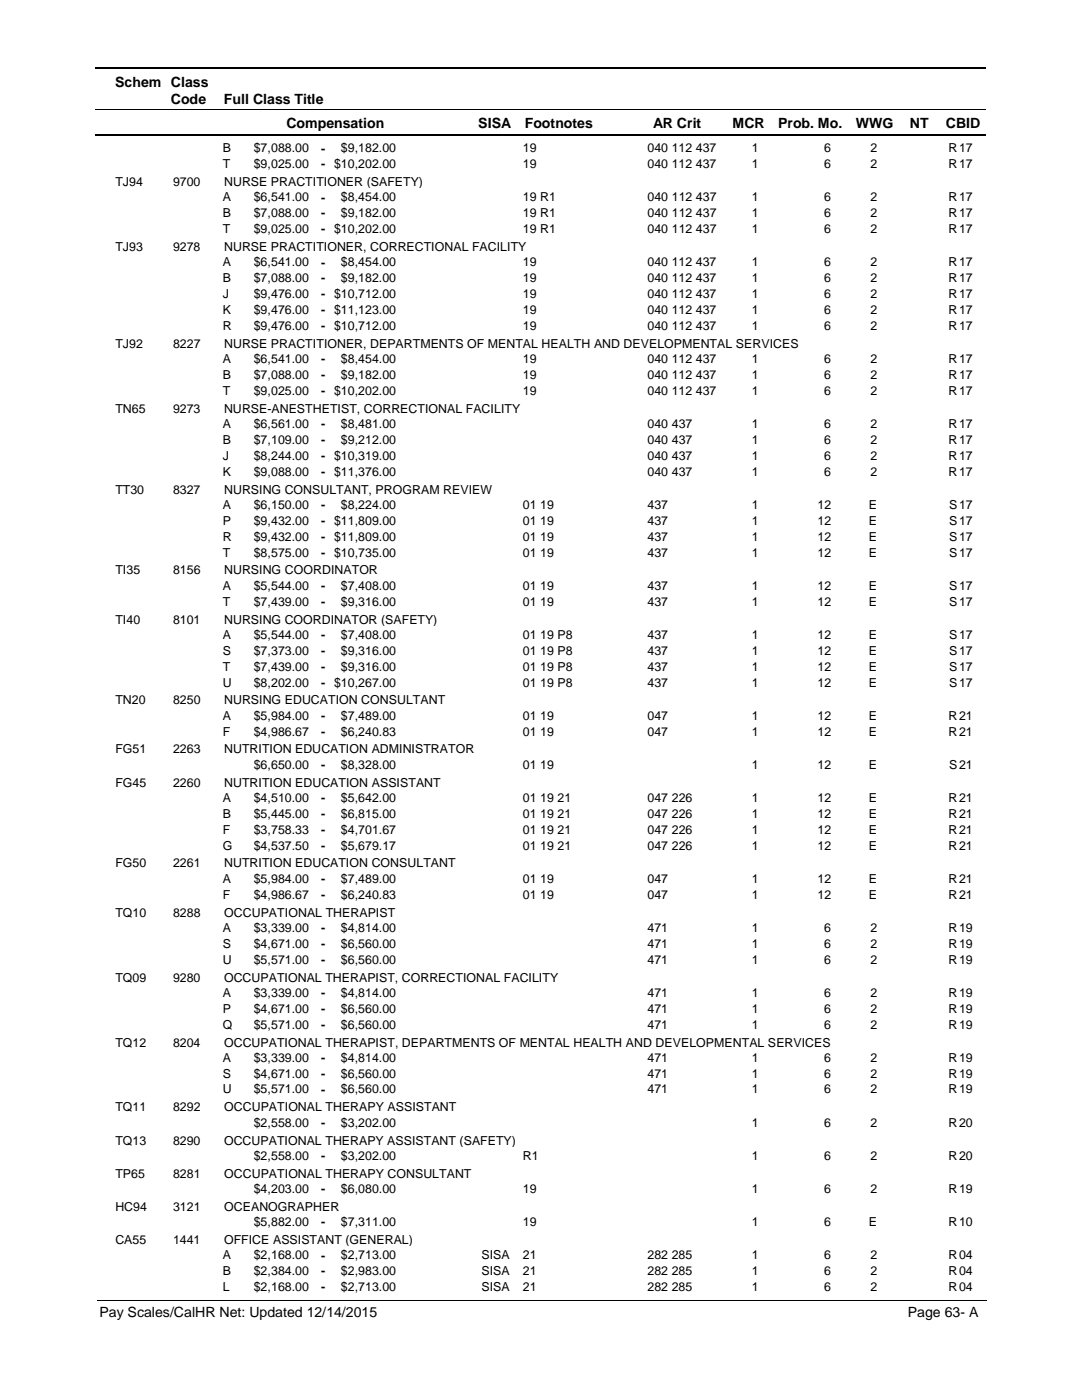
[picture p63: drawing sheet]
<svg xmlns="http://www.w3.org/2000/svg" width="216mm" height="279mm" viewBox="0 0 216 279" stroke-linecap="round" stroke-linejoin="round" font-family="sans-serif">
<defs><g id="words">
<g font-size="2.8">
<text x="23" y="17.3">Schem Class</text>
<text x="34.1" y="20.7">Code</text>
<text x="44.7" y="20.7">Full Class Title</text>
<text x="57.2" y="25.6">Compensation</text>
<text x="95.4" y="25.6">SISA</text>
<text x="104.7" y="25.6">Footnotes</text>
<text x="130.3" y="25.6">AR Crit</text>
<text x="146.2" y="25.6">MCR</text>
<text x="155.3" y="25.6">Prob. Mo.</text>
<text x="170.8" y="25.6">WWG</text>
<text x="181.5" y="25.6">NT</text>
<text x="188.7" y="25.6">CBID</text>
<text x="19.9" y="262.9">Pay Scales/CalHR Net: Updated 12/14/2015</text>
<text x="181.1" y="262.9">Page 63- A</text>
</g>
<g font-size="2.5">
<text x="44.5" y="33.6">T</text>
<text x="44.5" y="30.4">B</text>
<text x="50.6" y="30.4">$7,088.00</text>
<text x="50.6" y="33.6">$9,025.00</text>
<text x="64.1" y="30.4">-</text>
<text x="64.1" y="33.6">- $10,202.00</text>
<text x="68" y="30.4">$9,182.00</text>
<text x="104.3" y="33.6">19</text>
<text x="104.3" y="30.4">19</text>
<text x="129.2" y="33.6">040 112 437</text>
<text x="129.2" y="30.4">040 112 437</text>
<text x="150" y="30.4">1</text>
<text x="150" y="33.6">1</text>
<text x="164.5" y="30.4">6</text>
<text x="164.5" y="33.6">6</text>
<text x="173.7" y="33.6">2</text>
<text x="173.7" y="30.4">2</text>
<text x="189.3" y="30.4">R</text>
<text x="189.3" y="33.6">R</text>
<text x="191.4" y="30.4">17</text>
<text x="191.4" y="33.6">17</text>
<text x="23" y="37.2">TJ94</text>
<text x="34.5" y="37.2">9700</text>
<text x="44.5" y="40.2">A</text>
<text x="44.7" y="37.2">NURSE PRACTITIONER (SAFETY)</text>
<text x="50.6" y="40.2">$6,541.00</text>
<text x="64.1" y="40.2">-</text>
<text x="68" y="40.2">$8,454.00</text>
<text x="104.3" y="40.2">19 R1</text>
<text x="129.2" y="40.2">040 112 437</text>
<text x="150" y="40.2">1</text>
<text x="164.5" y="40.2">6</text>
<text x="173.7" y="40.2">2</text>
<text x="189.3" y="40.2">R</text>
<text x="191.4" y="40.2">17</text>
<text x="44.5" y="43.4">B</text>
<text x="44.5" y="46.5">T</text>
<text x="50.6" y="43.4">$7,088.00</text>
<text x="50.6" y="46.5">$9,025.00</text>
<text x="64.1" y="43.4">-</text>
<text x="64.1" y="46.6">- $10,202.00</text>
<text x="68" y="43.4">$9,182.00</text>
<text x="104.3" y="46.5">19 R1</text>
<text x="104.3" y="43.4">19 R1</text>
<text x="129.2" y="46.5">040 112 437</text>
<text x="129.2" y="43.4">040 112 437</text>
<text x="150" y="43.4">1</text>
<text x="150" y="46.5">1</text>
<text x="164.5" y="43.4">6</text>
<text x="164.5" y="46.5">6</text>
<text x="173.7" y="46.5">2</text>
<text x="173.7" y="43.4">2</text>
<text x="189.3" y="43.4">R</text>
<text x="189.3" y="46.5">R</text>
<text x="191.4" y="43.4">17</text>
<text x="191.4" y="46.5">17</text>
<text x="23" y="50.1">TJ93</text>
<text x="34.5" y="50.1">9278</text>
<text x="44.5" y="53.1">A</text>
<text x="44.7" y="50.1">NURSE PRACTITIONER, CORRECTIONAL FACILITY</text>
<text x="50.6" y="53.1">$6,541.00</text>
<text x="64.1" y="53.2">-</text>
<text x="68" y="53.1">$8,454.00</text>
<text x="104.3" y="53.1">19</text>
<text x="129.2" y="53.1">040 112 437</text>
<text x="150" y="53.1">1</text>
<text x="164.5" y="53.1">6</text>
<text x="173.7" y="53.1">2</text>
<text x="189.3" y="53.1">R</text>
<text x="191.4" y="53.1">17</text>
<text x="44.5" y="56.3">B</text>
<text x="44.5" y="59.5">J</text>
<text x="50.6" y="56.3">$7,088.00</text>
<text x="50.6" y="59.5">$9,476.00</text>
<text x="64.1" y="56.4">-</text>
<text x="64.1" y="59.5">- $10,712.00</text>
<text x="68" y="56.3">$9,182.00</text>
<text x="104.3" y="59.5">19</text>
<text x="104.3" y="56.3">19</text>
<text x="129.2" y="59.5">040 112 437</text>
<text x="129.2" y="56.3">040 112 437</text>
<text x="150" y="56.3">1</text>
<text x="150" y="59.5">1</text>
<text x="164.5" y="56.3">6</text>
<text x="164.5" y="59.5">6</text>
<text x="173.7" y="59.5">2</text>
<text x="173.7" y="56.3">2</text>
<text x="189.3" y="56.3">R</text>
<text x="189.3" y="59.5">R</text>
<text x="191.4" y="56.3">17</text>
<text x="191.4" y="59.5">17</text>
<text x="44.5" y="62.7">K</text>
<text x="44.5" y="65.8">R</text>
<text x="50.6" y="62.7">$9,476.00</text>
<text x="50.6" y="65.8">$9,476.00</text>
<text x="64.1" y="62.7">- $11,123.00</text>
<text x="64.1" y="65.9">- $10,712.00</text>
<text x="104.3" y="62.7">19</text>
<text x="104.3" y="65.8">19</text>
<text x="129.2" y="62.7">040 112 437</text>
<text x="129.2" y="65.8">040 112 437</text>
<text x="150" y="62.7">1</text>
<text x="150" y="65.8">1</text>
<text x="164.5" y="62.7">6</text>
<text x="164.5" y="65.8">6</text>
<text x="173.7" y="62.7">2</text>
<text x="173.7" y="65.8">2</text>
<text x="189.3" y="62.7">R</text>
<text x="189.3" y="65.8">R</text>
<text x="191.4" y="62.7">17</text>
<text x="191.4" y="65.8">17</text>
<text x="23" y="69.4">TJ92</text>
<text x="34.5" y="69.4">8227</text>
<text x="44.7" y="69.4">NURSE PRACTITIONER, DEPARTMENTS OF MENTAL HEALTH AND DEVELOPMENTAL SERVICES</text>
<text x="44.5" y="72.5">A</text>
<text x="44.5" y="75.6">B</text>
<text x="50.6" y="72.5">$6,541.00</text>
<text x="50.6" y="75.6">$7,088.00</text>
<text x="64.1" y="72.5">-</text>
<text x="64.1" y="75.7">-</text>
<text x="68" y="75.6">$9,182.00</text>
<text x="68" y="72.5">$8,454.00</text>
<text x="104.3" y="75.6">19</text>
<text x="104.3" y="72.5">19</text>
<text x="129.2" y="75.6">040 112 437</text>
<text x="129.2" y="72.5">040 112 437</text>
<text x="150" y="72.5">1</text>
<text x="150" y="75.6">1</text>
<text x="164.5" y="72.5">6</text>
<text x="164.5" y="75.6">6</text>
<text x="173.7" y="75.6">2</text>
<text x="173.7" y="72.5">2</text>
<text x="189.3" y="72.5">R</text>
<text x="189.3" y="75.6">R</text>
<text x="191.4" y="72.5">17</text>
<text x="191.4" y="75.6">17</text>
<text x="23" y="82.4">TN65</text>
<text x="34.5" y="82.4">9273</text>
<text x="44.5" y="78.8">T</text>
<text x="44.7" y="82.4">NURSE-ANESTHETIST, CORRECTIONAL FACILITY</text>
<text x="50.6" y="78.8">$9,025.00</text>
<text x="64.1" y="78.8">- $10,202.00</text>
<text x="104.3" y="78.8">19</text>
<text x="129.2" y="78.8">040 112 437</text>
<text x="150" y="78.8">1</text>
<text x="164.5" y="78.8">6</text>
<text x="173.7" y="78.8">2</text>
<text x="189.3" y="78.8">R</text>
<text x="191.4" y="78.8">17</text>
<text x="44.5" y="88.6">B</text>
<text x="44.5" y="85.4">A</text>
<text x="50.6" y="85.4">$6,561.00</text>
<text x="50.6" y="88.6">$7,109.00</text>
<text x="64.1" y="85.5">-</text>
<text x="64.1" y="88.6">-</text>
<text x="68" y="85.4">$8,481.00</text>
<text x="68" y="88.6">$9,212.00</text>
<text x="129.2" y="85.4">040 437</text>
<text x="129.2" y="88.6">040 437</text>
<text x="150" y="85.4">1</text>
<text x="150" y="88.6">1</text>
<text x="164.5" y="85.4">6</text>
<text x="164.5" y="88.6">6</text>
<text x="173.7" y="85.4">2</text>
<text x="173.7" y="88.6">2</text>
<text x="189.3" y="85.4">R</text>
<text x="189.3" y="88.6">R</text>
<text x="191.4" y="85.4">17</text>
<text x="191.4" y="88.6">17</text>
<text x="44.5" y="91.8">J</text>
<text x="44.5" y="95">K</text>
<text x="50.6" y="91.8">$8,244.00</text>
<text x="50.6" y="95">$9,088.00</text>
<text x="64.1" y="91.8">- $10,319.00</text>
<text x="64.1" y="95">- $11,376.00</text>
<text x="129.2" y="91.8">040 437</text>
<text x="129.2" y="95">040 437</text>
<text x="150" y="91.8">1</text>
<text x="150" y="95">1</text>
<text x="164.5" y="91.8">6</text>
<text x="164.5" y="95">6</text>
<text x="173.7" y="91.8">2</text>
<text x="173.7" y="95">2</text>
<text x="189.3" y="91.8">R</text>
<text x="189.3" y="95">R</text>
<text x="191.4" y="91.8">17</text>
<text x="191.4" y="95">17</text>
<text x="23" y="98.5">TT30</text>
<text x="34.5" y="98.5">8327</text>
<text x="44.5" y="101.6">A</text>
<text x="44.7" y="98.5">NURSING CONSULTANT, PROGRAM REVIEW</text>
<text x="50.6" y="101.6">$6,150.00</text>
<text x="64.1" y="101.6">-</text>
<text x="68" y="101.6">$8,224.00</text>
<text x="104.3" y="101.6">01 19</text>
<text x="129.2" y="101.6">437</text>
<text x="150" y="101.6">1</text>
<text x="163.1" y="101.6">12</text>
<text x="173.4" y="101.6">E</text>
<text x="189.4" y="101.6">S</text>
<text x="191.4" y="101.6">17</text>
<text x="44.5" y="104.7">P</text>
<text x="44.5" y="107.9">R</text>
<text x="50.6" y="104.7">$9,432.00</text>
<text x="50.6" y="107.9">$9,432.00</text>
<text x="64.1" y="104.8">- $11,809.00</text>
<text x="64.1" y="107.9">- $11,809.00</text>
<text x="104.3" y="104.7">01 19</text>
<text x="104.3" y="107.9">01 19</text>
<text x="129.2" y="104.7">437</text>
<text x="129.2" y="107.9">437</text>
<text x="150" y="104.7">1</text>
<text x="150" y="107.9">1</text>
<text x="163.1" y="104.7">12</text>
<text x="163.1" y="107.9">12</text>
<text x="173.4" y="104.7">E</text>
<text x="173.4" y="107.9">E</text>
<text x="189.4" y="104.7">S</text>
<text x="189.4" y="107.9">S</text>
<text x="191.4" y="104.7">17</text>
<text x="191.4" y="107.9">17</text>
<text x="44.5" y="111.1">T</text>
<text x="50.6" y="111.1">$8,575.00</text>
<text x="64.1" y="111.1">- $10,735.00</text>
<text x="104.3" y="111.1">01 19</text>
<text x="129.2" y="111.1">437</text>
<text x="150" y="111.1">1</text>
<text x="163.1" y="111.1">12</text>
<text x="173.4" y="111.1">E</text>
<text x="189.4" y="111.1">S</text>
<text x="191.4" y="111.1">17</text>
<text x="23" y="114.6">TI35</text>
<text x="34.5" y="114.6">8156</text>
<text x="44.5" y="117.7">A</text>
<text x="44.7" y="114.6">NURSING COORDINATOR</text>
<text x="50.6" y="117.7">$5,544.00</text>
<text x="64.1" y="117.7">-</text>
<text x="68" y="117.7">$7,408.00</text>
<text x="104.3" y="117.7">01 19</text>
<text x="129.2" y="117.7">437</text>
<text x="150" y="117.7">1</text>
<text x="163.1" y="117.7">12</text>
<text x="173.4" y="117.7">E</text>
<text x="189.4" y="117.7">S</text>
<text x="191.4" y="117.7">17</text>
<text x="23" y="124.5">TI40</text>
<text x="34.5" y="124.5">8101</text>
<text x="44.5" y="120.9">T</text>
<text x="44.7" y="124.5">NURSING COORDINATOR (SAFETY)</text>
<text x="50.6" y="120.9">$7,439.00</text>
<text x="64.1" y="120.9">-</text>
<text x="68" y="120.9">$9,316.00</text>
<text x="104.3" y="120.9">01 19</text>
<text x="129.2" y="120.9">437</text>
<text x="150" y="120.9">1</text>
<text x="163.1" y="120.9">12</text>
<text x="173.4" y="120.9">E</text>
<text x="189.4" y="120.9">S</text>
<text x="191.4" y="120.9">17</text>
<text x="44.5" y="130.7">S</text>
<text x="44.5" y="127.5">A</text>
<text x="50.6" y="127.5">$5,544.00</text>
<text x="50.6" y="130.7">$7,373.00</text>
<text x="64.1" y="127.5">-</text>
<text x="64.1" y="130.7">-</text>
<text x="68" y="127.5">$7,408.00</text>
<text x="68" y="130.7">$9,316.00</text>
<text x="104.3" y="127.5">01 19 P8</text>
<text x="104.3" y="130.7">01 19 P8</text>
<text x="129.2" y="127.5">437</text>
<text x="129.2" y="130.7">437</text>
<text x="150" y="127.5">1</text>
<text x="150" y="130.7">1</text>
<text x="163.1" y="127.5">12</text>
<text x="163.1" y="130.7">12</text>
<text x="173.4" y="127.5">E</text>
<text x="173.4" y="130.7">E</text>
<text x="189.4" y="127.5">S</text>
<text x="189.4" y="130.7">S</text>
<text x="191.4" y="127.5">17</text>
<text x="191.4" y="130.7">17</text>
<text x="44.5" y="133.8">T</text>
<text x="44.5" y="137">U</text>
<text x="50.6" y="133.8">$7,439.00</text>
<text x="50.6" y="137">$8,202.00</text>
<text x="64.1" y="133.9">-</text>
<text x="64.1" y="137">- $10,267.00</text>
<text x="68" y="133.8">$9,316.00</text>
<text x="104.3" y="137">01 19 P8</text>
<text x="104.3" y="133.8">01 19 P8</text>
<text x="129.2" y="137">437</text>
<text x="129.2" y="133.8">437</text>
<text x="150" y="133.8">1</text>
<text x="150" y="137">1</text>
<text x="163.1" y="133.8">12</text>
<text x="163.1" y="137">12</text>
<text x="173.4" y="137">E</text>
<text x="173.4" y="133.8">E</text>
<text x="189.4" y="133.8">S</text>
<text x="189.4" y="137">S</text>
<text x="191.4" y="133.8">17</text>
<text x="191.4" y="137">17</text>
<text x="23" y="140.6">TN20</text>
<text x="34.5" y="140.6">8250</text>
<text x="44.5" y="143.6">A</text>
<text x="44.7" y="140.6">NURSING EDUCATION CONSULTANT</text>
<text x="50.6" y="143.6">$5,984.00</text>
<text x="64.1" y="143.7">-</text>
<text x="68" y="143.6">$7,489.00</text>
<text x="104.3" y="143.6">01 19</text>
<text x="129.2" y="143.6">047</text>
<text x="150" y="143.6">1</text>
<text x="163.1" y="143.6">12</text>
<text x="173.4" y="143.6">E</text>
<text x="189.3" y="143.6">R</text>
<text x="191.4" y="143.6">21</text>
<text x="44.5" y="146.8">F</text>
<text x="50.6" y="146.8">$4,986.67</text>
<text x="64.1" y="146.8">-</text>
<text x="68" y="146.8">$6,240.83</text>
<text x="104.3" y="146.8">01 19</text>
<text x="129.2" y="146.8">047</text>
<text x="150" y="146.8">1</text>
<text x="163.1" y="146.8">12</text>
<text x="173.4" y="146.8">E</text>
<text x="189.3" y="146.8">R</text>
<text x="191.4" y="146.8">21</text>
<text x="23" y="150.4">FG51</text>
<text x="34.5" y="150.4">2263</text>
<text x="44.7" y="150.4">NUTRITION EDUCATION ADMINISTRATOR</text>
<text x="50.6" y="153.4">$6,650.00</text>
<text x="64.1" y="153.5">-</text>
<text x="68" y="153.4">$8,328.00</text>
<text x="104.3" y="153.4">01 19</text>
<text x="150" y="153.4">1</text>
<text x="163.1" y="153.4">12</text>
<text x="173.4" y="153.4">E</text>
<text x="189.4" y="153.4">S</text>
<text x="191.4" y="153.4">21</text>
<text x="23" y="157">FG45</text>
<text x="34.5" y="157">2260</text>
<text x="44.5" y="160">A</text>
<text x="44.7" y="157">NUTRITION EDUCATION ASSISTANT</text>
<text x="50.6" y="160">$4,510.00</text>
<text x="64.1" y="160.1">-</text>
<text x="68" y="160">$5,642.00</text>
<text x="104.3" y="160">01 19 21</text>
<text x="129.2" y="160">047 226</text>
<text x="150" y="160">1</text>
<text x="163.1" y="160">12</text>
<text x="173.4" y="160">E</text>
<text x="189.3" y="160">R</text>
<text x="191.4" y="160">21</text>
<text x="44.5" y="163.2">B</text>
<text x="44.5" y="166.4">F</text>
<text x="50.6" y="163.2">$5,445.00</text>
<text x="50.6" y="166.4">$3,758.33</text>
<text x="64.1" y="163.2">-</text>
<text x="64.1" y="166.4">-</text>
<text x="68" y="163.2">$6,815.00</text>
<text x="68" y="166.4">$4,701.67</text>
<text x="104.3" y="163.2">01 19 21</text>
<text x="104.3" y="166.4">01 19 21</text>
<text x="129.2" y="163.2">047 226</text>
<text x="129.2" y="166.4">047 226</text>
<text x="150" y="163.2">1</text>
<text x="150" y="166.4">1</text>
<text x="163.1" y="163.2">12</text>
<text x="163.1" y="166.4">12</text>
<text x="173.4" y="163.2">E</text>
<text x="173.4" y="166.4">E</text>
<text x="189.3" y="163.2">R</text>
<text x="189.3" y="166.4">R</text>
<text x="191.4" y="163.2">21</text>
<text x="191.4" y="166.4">21</text>
<text x="23" y="173.1">FG50</text>
<text x="34.5" y="173.1">2261</text>
<text x="44.5" y="169.6">G</text>
<text x="44.7" y="173.1">NUTRITION EDUCATION CONSULTANT</text>
<text x="50.6" y="169.6">$4,537.50</text>
<text x="64.1" y="169.6">-</text>
<text x="68" y="169.6">$5,679.17</text>
<text x="104.3" y="169.6">01 19 21</text>
<text x="129.2" y="169.6">047 226</text>
<text x="150" y="169.6">1</text>
<text x="163.1" y="169.6">12</text>
<text x="173.4" y="169.6">E</text>
<text x="189.3" y="169.6">R</text>
<text x="191.4" y="169.6">21</text>
<text x="44.5" y="176.2">A</text>
<text x="44.5" y="179.3">F</text>
<text x="50.6" y="176.2">$5,984.00</text>
<text x="50.6" y="179.3">$4,986.67</text>
<text x="64.1" y="176.2">-</text>
<text x="64.1" y="179.4">-</text>
<text x="68" y="179.3">$6,240.83</text>
<text x="68" y="176.2">$7,489.00</text>
<text x="104.3" y="179.3">01 19</text>
<text x="104.3" y="176.2">01 19</text>
<text x="129.2" y="179.3">047</text>
<text x="129.2" y="176.2">047</text>
<text x="150" y="176.2">1</text>
<text x="150" y="179.3">1</text>
<text x="163.1" y="176.2">12</text>
<text x="163.1" y="179.3">12</text>
<text x="173.4" y="179.3">E</text>
<text x="173.4" y="176.2">E</text>
<text x="189.3" y="176.2">R</text>
<text x="189.3" y="179.3">R</text>
<text x="191.4" y="176.2">21</text>
<text x="191.4" y="179.3">21</text>
<text x="23" y="182.9">TQ10</text>
<text x="34.5" y="182.9">8288</text>
<text x="44.5" y="186">A</text>
<text x="44.7" y="182.9">OCCUPATIONAL THERAPIST</text>
<text x="50.6" y="186">$3,339.00</text>
<text x="68" y="186">$4,814.00</text>
<text x="129.2" y="186">471</text>
<text x="150" y="186">1</text>
<text x="164.5" y="186">6</text>
<text x="173.7" y="186">2</text>
<text x="189.3" y="186">R</text>
<text x="191.4" y="186">19</text>
<text x="44.5" y="189.1">S</text>
<text x="50.6" y="189.1">$4,671.00</text>
<text x="64.1" y="186">-</text>
<text x="64.1" y="189.2">-</text>
<text x="68" y="189.1">$6,560.00</text>
<text x="129.2" y="189.1">471</text>
<text x="150" y="189.1">1</text>
<text x="164.5" y="189.1">6</text>
<text x="173.7" y="189.1">2</text>
<text x="189.3" y="189.1">R</text>
<text x="191.4" y="189.1">19</text>
<text x="23" y="195.9">TQ09</text>
<text x="34.5" y="195.9">9280</text>
<text x="44.5" y="192.3">U</text>
<text x="44.7" y="195.9">OCCUPATIONAL THERAPIST, CORRECTIONAL FACILITY</text>
<text x="50.6" y="192.3">$5,571.00</text>
<text x="64.1" y="192.3">-</text>
<text x="68" y="192.3">$6,560.00</text>
<text x="129.2" y="192.3">471</text>
<text x="150" y="192.3">1</text>
<text x="164.5" y="192.3">6</text>
<text x="173.7" y="192.3">2</text>
<text x="189.3" y="192.3">R</text>
<text x="191.4" y="192.3">19</text>
<text x="44.5" y="202.1">P</text>
<text x="44.5" y="198.9">A</text>
<text x="50.6" y="198.9">$3,339.00</text>
<text x="50.6" y="202.1">$4,671.00</text>
<text x="64.1" y="199">-</text>
<text x="64.1" y="202.1">-</text>
<text x="68" y="198.9">$4,814.00</text>
<text x="68" y="202.1">$6,560.00</text>
<text x="129.2" y="198.9">471</text>
<text x="129.2" y="202.1">471</text>
<text x="150" y="202.1">1</text>
<text x="150" y="198.9">1</text>
<text x="164.5" y="198.9">6</text>
<text x="164.5" y="202.1">6</text>
<text x="173.7" y="198.9">2</text>
<text x="173.7" y="202.1">2</text>
<text x="189.3" y="202.1">R</text>
<text x="189.3" y="198.9">R</text>
<text x="191.4" y="198.9">19</text>
<text x="191.4" y="202.1">19</text>
<text x="23" y="208.9">TQ12</text>
<text x="34.5" y="208.9">8204</text>
<text x="44.5" y="205.3">Q</text>
<text x="44.7" y="208.9">OCCUPATIONAL THERAPIST, DEPARTMENTS OF MENTAL HEALTH AND DEVELOPMENTAL SERVICES</text>
<text x="50.6" y="205.3">$5,571.00</text>
<text x="64.1" y="205.3">-</text>
<text x="68" y="205.3">$6,560.00</text>
<text x="129.2" y="205.3">471</text>
<text x="150" y="205.3">1</text>
<text x="164.5" y="205.3">6</text>
<text x="173.7" y="205.3">2</text>
<text x="189.3" y="205.3">R</text>
<text x="191.4" y="205.3">19</text>
<text x="44.5" y="211.9">A</text>
<text x="44.5" y="215.1">S</text>
<text x="50.6" y="211.9">$3,339.00</text>
<text x="50.6" y="215.1">$4,671.00</text>
<text x="64.1" y="211.9">-</text>
<text x="64.1" y="215.1">-</text>
<text x="68" y="211.9">$4,814.00</text>
<text x="68" y="215.1">$6,560.00</text>
<text x="129.2" y="211.9">471</text>
<text x="129.2" y="215.1">471</text>
<text x="150" y="215.1">1</text>
<text x="150" y="211.9">1</text>
<text x="164.5" y="211.9">6</text>
<text x="164.5" y="215.1">6</text>
<text x="173.7" y="211.9">2</text>
<text x="173.7" y="215.1">2</text>
<text x="189.3" y="215.1">R</text>
<text x="189.3" y="211.9">R</text>
<text x="191.4" y="211.9">19</text>
<text x="191.4" y="215.1">19</text>
<text x="23" y="221.8">TQ11</text>
<text x="34.5" y="221.8">8292</text>
<text x="44.5" y="218.2">U</text>
<text x="44.7" y="221.8">OCCUPATIONAL THERAPY ASSISTANT</text>
<text x="50.6" y="218.2">$5,571.00</text>
<text x="64.1" y="218.3">-</text>
<text x="68" y="218.2">$6,560.00</text>
<text x="129.2" y="218.2">471</text>
<text x="150" y="218.2">1</text>
<text x="164.5" y="218.2">6</text>
<text x="173.7" y="218.2">2</text>
<text x="189.3" y="218.2">R</text>
<text x="191.4" y="218.2">19</text>
<text x="50.6" y="224.9">$2,558.00</text>
<text x="64.1" y="224.9">-</text>
<text x="68" y="224.9">$3,202.00</text>
<text x="150" y="224.9">1</text>
<text x="164.5" y="224.9">6</text>
<text x="173.7" y="224.9">2</text>
<text x="189.3" y="224.9">R</text>
<text x="191.4" y="224.9">20</text>
<text x="23" y="228.5">TQ13</text>
<text x="34.5" y="228.5">8290</text>
<text x="44.7" y="228.5">OCCUPATIONAL THERAPY ASSISTANT (SAFETY)</text>
<text x="50.6" y="231.5">$2,558.00</text>
<text x="64.1" y="231.5">-</text>
<text x="68" y="231.5">$3,202.00</text>
<text x="104.3" y="231.5">R1</text>
<text x="150" y="231.5">1</text>
<text x="164.5" y="231.5">6</text>
<text x="173.7" y="231.5">2</text>
<text x="189.3" y="231.5">R</text>
<text x="191.4" y="231.5">20</text>
<text x="23" y="235.1">TP65</text>
<text x="34.5" y="235.1">8281</text>
<text x="44.7" y="235.1">OCCUPATIONAL THERAPY CONSULTANT</text>
<text x="50.6" y="238.1">$4,203.00</text>
<text x="64.1" y="238.1">-</text>
<text x="68" y="238.1">$6,080.00</text>
<text x="104.3" y="238.1">19</text>
<text x="150" y="238.1">1</text>
<text x="164.5" y="238.1">6</text>
<text x="173.7" y="238.1">2</text>
<text x="189.3" y="238.1">R</text>
<text x="191.4" y="238.1">19</text>
<text x="23" y="241.7">HC94</text>
<text x="34.5" y="241.7">3121</text>
<text x="44.7" y="241.7">OCEANOGRAPHER</text>
<text x="50.6" y="244.7">$5,882.00</text>
<text x="64.1" y="244.8">-</text>
<text x="68" y="244.7">$7,311.00</text>
<text x="104.3" y="244.7">19</text>
<text x="150" y="244.7">1</text>
<text x="164.5" y="244.7">6</text>
<text x="173.4" y="244.7">E</text>
<text x="189.3" y="244.7">R</text>
<text x="191.4" y="244.7">10</text>
<text x="23" y="248.3">CA55</text>
<text x="34.5" y="248.3">1441</text>
<text x="44.5" y="251.4">A</text>
<text x="44.7" y="248.3">OFFICE ASSISTANT (GENERAL)</text>
<text x="50.6" y="251.4">$2,168.00</text>
<text x="64.1" y="251.4">-</text>
<text x="68" y="251.4">$2,713.00</text>
<text x="96.1" y="251.4">SISA</text>
<text x="104.3" y="251.4">21</text>
<text x="129.2" y="251.4">282 285</text>
<text x="150" y="251.4">1</text>
<text x="164.5" y="251.4">6</text>
<text x="173.7" y="251.4">2</text>
<text x="189.3" y="251.4">R</text>
<text x="191.4" y="251.4">04</text>
<text x="44.5" y="254.5">B</text>
<text x="44.5" y="257.7">L</text>
<text x="50.6" y="254.5">$2,384.00</text>
<text x="50.6" y="257.7">$2,168.00</text>
<text x="64.1" y="254.6">-</text>
<text x="64.1" y="257.7">-</text>
<text x="68" y="254.5">$2,983.00</text>
<text x="68" y="257.7">$2,713.00</text>
<text x="96.1" y="254.5">SISA</text>
<text x="96.1" y="257.7">SISA</text>
<text x="104.3" y="254.5">21</text>
<text x="104.3" y="257.7">21</text>
<text x="129.2" y="254.5">282 285</text>
<text x="129.2" y="257.7">282 285</text>
<text x="150" y="254.5">1</text>
<text x="150" y="257.7">1</text>
<text x="164.5" y="254.5">6</text>
<text x="164.5" y="257.7">6</text>
<text x="173.7" y="254.5">2</text>
<text x="173.7" y="257.7">2</text>
<text x="189.3" y="254.5">R</text>
<text x="189.3" y="257.7">R</text>
<text x="191.4" y="254.5">04</text>
<text x="191.4" y="257.7">04</text>
</g>
</g></defs>
<path d="M19 13.5h177.8M19 27h177.8" fill="none" stroke="#000" stroke-width=".36"/>
<path d="M19 21.8h177.8" fill="none" stroke="#000" stroke-width=".2"/>
<g fill="#fff">
<path d="M46.9 27.8h16.3v3h-16.3z"/>
<path d="M191 27.8h4.2v3h-4.2z"/>
<path d="M46.9 31h16.3v2.9h-16.3z"/>
<path d="M191 31h4.2v2.9h-4.2z"/>
<path d="M46.9 37.6h16.3v3h-16.3z"/>
<path d="M191 37.6h4.2v3h-4.2z"/>
<path d="M46.9 40.7h16.3v3h-16.3z"/>
<path d="M191 40.7h4.2v3h-4.2z"/>
<path d="M46.9 43.9h16.3v3h-16.3z"/>
<path d="M191 43.9h4.2v3h-4.2z"/>
<path d="M46.9 50.5h16.3v3h-16.3z"/>
<path d="M191 50.5h4.2v3h-4.2z"/>
<path d="M46.9 53.7h16.3v3h-16.3z"/>
<path d="M191 53.7h4.2v3h-4.2z"/>
<path d="M46.9 56.9h16.3v2.9h-16.3z"/>
<path d="M191 56.9h4.2v2.9h-4.2z"/>
<path d="M46.9 60h16.3v3h-16.3z"/>
<path d="M191 60h4.2v3h-4.2z"/>
<path d="M46.9 63.2h16.3v3h-16.3z"/>
<path d="M191 63.2h4.2v3h-4.2z"/>
<path d="M46.9 69.8h16.3v3h-16.3z"/>
<path d="M191 69.8h4.2v3h-4.2z"/>
<path d="M46.9 73h16.3v3h-16.3z"/>
<path d="M191 73h4.2v3h-4.2z"/>
<path d="M46.9 76.2h16.3v3h-16.3z"/>
<path d="M191 76.2h4.2v3h-4.2z"/>
<path d="M46.9 82.8h16.3v3h-16.3z"/>
<path d="M191 82.8h4.2v3h-4.2z"/>
<path d="M46.9 86h16.3v3h-16.3z"/>
<path d="M191 86h4.2v3h-4.2z"/>
<path d="M46.9 89.2h16.3v2.9h-16.3z"/>
<path d="M191 89.2h4.2v2.9h-4.2z"/>
<path d="M46.9 92.3h16.3v3h-16.3z"/>
<path d="M191 92.3h4.2v3h-4.2z"/>
<path d="M46.9 98.9h16.3v3h-16.3z"/>
<path d="M191 98.9h4.2v3h-4.2z"/>
<path d="M46.9 102.1h16.3v3h-16.3z"/>
<path d="M191 102.1h4.2v3h-4.2z"/>
<path d="M46.9 105.3h16.3v2.9h-16.3z"/>
<path d="M191 105.3h4.2v2.9h-4.2z"/>
<path d="M46.9 108.4h16.3v3h-16.3z"/>
<path d="M191 108.4h4.2v3h-4.2z"/>
<path d="M46.9 115.1h16.3v3h-16.3z"/>
<path d="M191 115.1h4.2v3h-4.2z"/>
<path d="M46.9 118.3h16.3v2.9h-16.3z"/>
<path d="M191 118.3h4.2v2.9h-4.2z"/>
<path d="M46.9 124.9h16.3v2.9h-16.3z"/>
<path d="M191 124.9h4.2v2.9h-4.2z"/>
<path d="M46.9 128h16.3v3h-16.3z"/>
<path d="M191 128h4.2v3h-4.2z"/>
<path d="M46.9 131.2h16.3v3h-16.3z"/>
<path d="M191 131.2h4.2v3h-4.2z"/>
<path d="M46.9 134.4h16.3v3h-16.3z"/>
<path d="M191 134.4h4.2v3h-4.2z"/>
<path d="M46.9 141h16.3v3h-16.3z"/>
<path d="M191 141h4.2v3h-4.2z"/>
<path d="M46.9 144.2h16.3v3h-16.3z"/>
<path d="M191 144.2h4.2v3h-4.2z"/>
<path d="M46.9 150.8h16.3v3h-16.3z"/>
<path d="M191 150.8h4.2v3h-4.2z"/>
<path d="M46.9 157.4h16.3v3h-16.3z"/>
<path d="M191 157.4h4.2v3h-4.2z"/>
<path d="M46.9 160.6h16.3v3h-16.3z"/>
<path d="M191 160.6h4.2v3h-4.2z"/>
<path d="M46.9 163.8h16.3v2.9h-16.3z"/>
<path d="M191 163.8h4.2v2.9h-4.2z"/>
<path d="M46.9 166.9h16.3v3h-16.3z"/>
<path d="M191 166.9h4.2v3h-4.2z"/>
<path d="M46.9 173.5h16.3v3h-16.3z"/>
<path d="M191 173.5h4.2v3h-4.2z"/>
<path d="M46.9 176.7h16.3v3h-16.3z"/>
<path d="M191 176.7h4.2v3h-4.2z"/>
<path d="M46.9 183.3h16.3v3h-16.3z"/>
<path d="M191 183.3h4.2v3h-4.2z"/>
<path d="M46.9 186.5h16.3v3h-16.3z"/>
<path d="M191 186.5h4.2v3h-4.2z"/>
<path d="M46.9 189.7h16.3v3h-16.3z"/>
<path d="M191 189.7h4.2v3h-4.2z"/>
<path d="M46.9 196.3h16.3v3h-16.3z"/>
<path d="M191 196.3h4.2v3h-4.2z"/>
<path d="M46.9 199.5h16.3v3h-16.3z"/>
<path d="M191 199.5h4.2v3h-4.2z"/>
<path d="M46.9 202.6h16.3v3h-16.3z"/>
<path d="M191 202.6h4.2v3h-4.2z"/>
<path d="M46.9 209.3h16.3v2.9h-16.3z"/>
<path d="M191 209.3h4.2v2.9h-4.2z"/>
<path d="M46.9 212.4h16.3v3h-16.3z"/>
<path d="M191 212.4h4.2v3h-4.2z"/>
<path d="M46.9 215.6h16.3v3h-16.3z"/>
<path d="M191 215.6h4.2v3h-4.2z"/>
<path d="M46.9 222.2h16.3v3h-16.3z"/>
<path d="M191 222.2h4.2v3h-4.2z"/>
<path d="M46.9 228.9h16.3v2.9h-16.3z"/>
<path d="M191 228.9h4.2v2.9h-4.2z"/>
<path d="M46.9 235.5h16.3v2.9h-16.3z"/>
<path d="M191 235.5h4.2v2.9h-4.2z"/>
<path d="M46.9 242.1h16.3v3h-16.3z"/>
<path d="M191 242.1h4.2v3h-4.2z"/>
<path d="M46.9 248.7h16.3v3h-16.3z"/>
<path d="M191 248.7h4.2v3h-4.2z"/>
<path d="M46.9 251.9h16.3v3h-16.3z"/>
<path d="M191 251.9h4.2v3h-4.2z"/>
<path d="M46.9 255.1h16.3v2.9h-16.3z"/>
<path d="M191 255.1h4.2v2.9h-4.2z"/>
</g>
<path d="M19.4 259.6h177.4" fill="none" stroke="#000" stroke-width=".2"/>
<use href="#words"/>
</svg>
